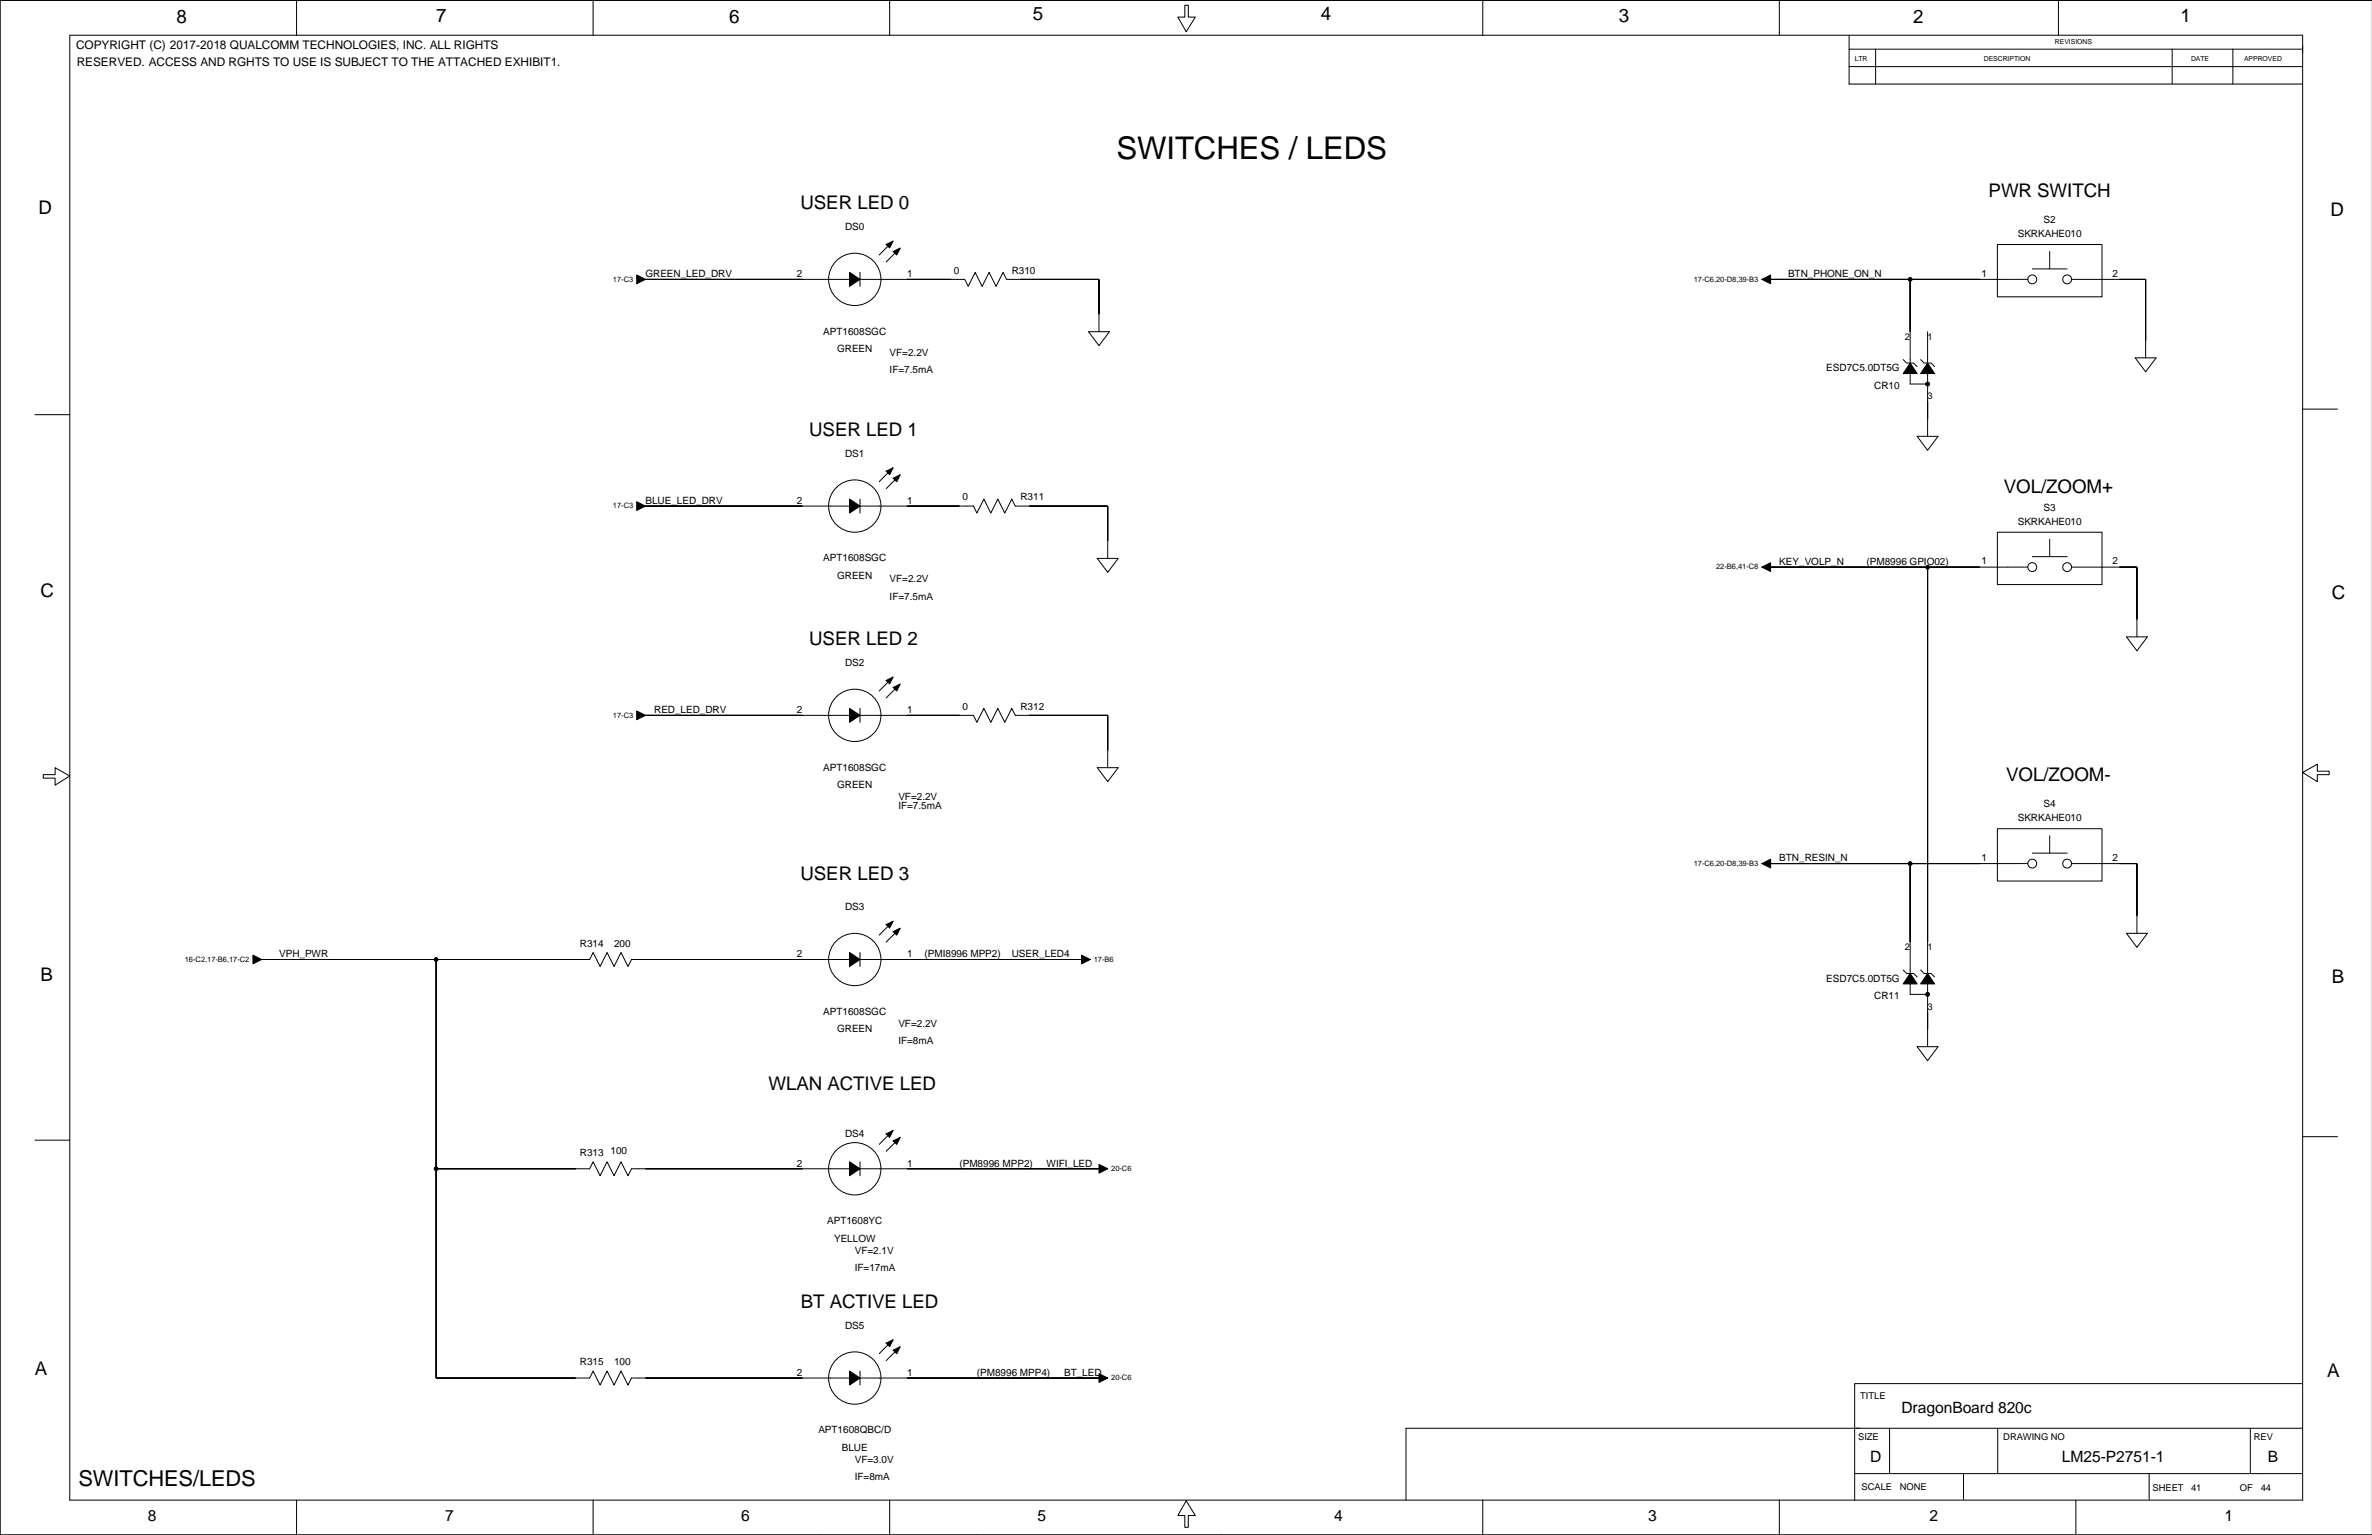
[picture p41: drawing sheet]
<svg xmlns="http://www.w3.org/2000/svg" width="863mm" height="559mm" viewBox="0 0 863 559" stroke-linecap="round" stroke-linejoin="round" font-family="sans-serif">
<defs><g id="words">
<text font-size="11.4" x="406.3" y="57.9">SWITCHES / LEDS</text>
<text font-size="8" x="28.6" y="541.1">SWITCHES/LEDS</text>
<g font-size="6.8">
<text x="64.2" y="8.2">8</text>
<text x="158.7" y="8">7</text>
<text x="265.4" y="8.2">6</text>
<text x="375.8" y="7.5">5</text>
<text x="480.7" y="7.5">4</text>
<text x="589.1" y="8">3</text>
<text x="696.3" y="8.2">2</text>
<text x="793.6" y="8">1</text>
<text x="723.7" y="71.6">PWR SWITCH</text>
<text x="14" y="77.8">D</text>
<text x="291.3" y="76.1">USER LED 0</text>
<text x="848.2" y="78.6">D</text>
<text x="294.5" y="158.6">USER LED 1</text>
<text x="729.3" y="179.5">VOL/ZOOM+</text>
<text x="14.7" y="217.5">C</text>
<text x="848.7" y="218.2">C</text>
<text x="294.5" y="234.8">USER LED 2</text>
<text x="730.1" y="284.3">VOL/ZOOM-</text>
<text x="291.3" y="320.5">USER LED 3</text>
<text x="14.7" y="357.1">B</text>
<text x="848.7" y="357.9">B</text>
<text x="279.7" y="396.7">WLAN ACTIVE LED</text>
<text x="291.5" y="476">BT ACTIVE LED</text>
<text x="12.7" y="500.6">A</text>
<text x="846.9" y="501.4">A</text>
</g>
<g font-size="5.7">
<text x="692" y="514.3">DragonBoard 820c</text>
<text x="680.6" y="532.1">D</text>
<text x="750.4" y="532.1">LM25-P2751-1</text>
<text x="825.3" y="532.1">B</text>
<text x="53.8" y="553.7">8</text>
<text x="162" y="553.7">7</text>
<text x="269.7" y="553.7">6</text>
<text x="377.6" y="553.7">5</text>
<text x="485.5" y="553.7">4</text>
<text x="599.8" y="553.7">3</text>
<text x="702.1" y="553.7">2</text>
<text x="809.6" y="553.7">1</text>
</g>
<g font-size="4.3">
<text x="27.7" y="18">COPYRIGHT (C) 2017-2018 QUALCOMM TECHNOLOGIES, INC. ALL RIGHTS</text>
<text x="27.9" y="24.1">RESERVED. ACCESS AND RGHTS TO USE IS SUBJECT TO THE ATTACHED EXHIBIT1.</text>
</g>
<g font-size="3.6">
<text x="307.6" y="83.7">DS0</text>
<text x="743.7" y="81.2">S2</text>
<text x="734.3" y="86.3">SKRKAHE010</text>
<text x="234.9" y="100.9">GREEN_LED_DRV</text>
<text x="290" y="100.9">2</text>
<text x="330.1" y="100.9">1</text>
<text x="347.2" y="99.6">0</text>
<text x="368.2" y="99.6">R310</text>
<text x="650.7" y="100.9">BTN_PHONE_ON_N</text>
<text x="721.1" y="100.7">1</text>
<text x="768.8" y="100.7">2</text>
<text x="299.6" y="121.8">APT1608SGC</text>
<text x="304.7" y="128.2">GREEN</text>
<text x="323.8" y="129.4">VF=2.2V</text>
<text x="323.8" y="135.8">IF=7.5mA</text>
<text x="664.7" y="135.2">ESD7C5.0DT5G</text>
<text x="682.1" y="141.6">CR10</text>
<text x="307.6" y="166.3">DS1</text>
<text x="234.9" y="183.4">BLUE_LED_DRV</text>
<text x="290" y="183.4">2</text>
<text x="330.1" y="183.4">1</text>
<text x="350.3" y="182.1">0</text>
<text x="371.4" y="182.1">R311</text>
<text x="743.7" y="186">S3</text>
<text x="734.3" y="191">SKRKAHE010</text>
<text x="299.6" y="204.4">APT1608SGC</text>
<text x="647.6" y="205.6">KEY_VOLP_N</text>
<text x="679.3" y="205.6">(PM8996 GPIO02)</text>
<text x="721.1" y="205.5">1</text>
<text x="768.8" y="205.5">2</text>
<text x="304.7" y="210.7">GREEN</text>
<text x="323.8" y="212">VF=2.2V</text>
<text x="323.8" y="218.3">IF=7.5mA</text>
<text x="307.6" y="242.5">DS2</text>
<text x="238.1" y="259.6">RED_LED_DRV</text>
<text x="290" y="259.6">2</text>
<text x="330.1" y="259.6">1</text>
<text x="350.3" y="258.3">0</text>
<text x="371.4" y="258.3">R312</text>
<text x="299.6" y="280.5">APT1608SGC</text>
<text x="304.7" y="286.9">GREEN</text>
<text x="327" y="291.3">VF=2.2V</text>
<text x="743.7" y="293.9">S4</text>
<text x="327" y="294.5">IF=7.5mA</text>
<text x="734.3" y="299">SKRKAHE010</text>
<text x="647.6" y="313.6">BTN_RESIN_N</text>
<text x="721.1" y="313.4">1</text>
<text x="768.8" y="313.4">2</text>
<text x="307.6" y="331.3">DS3</text>
<text x="211" y="344.6">R314</text>
<text x="223.5" y="344.6">200</text>
<text x="101.6" y="348.5">VPH_PWR</text>
<text x="290" y="348.5">2</text>
<text x="330.1" y="348.5">1</text>
<text x="336.5" y="348.5">(PMI8996 MPP2)</text>
<text x="368.2" y="348.5">USER_LED4</text>
<text x="664.7" y="357.4">ESD7C5.0DT5G</text>
<text x="682.1" y="363.8">CR11</text>
<text x="299.6" y="369.4">APT1608SGC</text>
<text x="304.7" y="375.8">GREEN</text>
<text x="327" y="373.9">VF=2.2V</text>
<text x="327" y="380.2">IF=8mA</text>
<text x="307.6" y="413.9">DS4</text>
<text x="211" y="420.8">R313</text>
<text x="222.2" y="420.2">100</text>
<text x="290" y="424.7">2</text>
<text x="330.1" y="424.7">1</text>
<text x="349.2" y="424.7">(PM8996 MPP2)</text>
<text x="380.9" y="424.7">WIFI_LED</text>
<text x="301" y="445.6">APT1608YC</text>
<text x="303.6" y="452">YELLOW</text>
<text x="311.1" y="456.4">VF=2.1V</text>
<text x="311.1" y="462.7">IF=17mA</text>
<text x="307.6" y="483.7">DS5</text>
<text x="211" y="497">R315</text>
<text x="223.5" y="497">100</text>
<text x="290" y="500.8">2</text>
<text x="330.1" y="500.8">1</text>
<text x="355.5" y="500.8">(PM8996 MPP4)</text>
<text x="387.3" y="500.8">BT_LED</text>
<text x="297.8" y="521.8">APT1608QBC/D</text>
<text x="306.4" y="528.1">BLUE</text>
<text x="311.1" y="532.6">VF=3.0V</text>
<text x="311.1" y="538.9">IF=8mA</text>
</g>
<g font-size="3.4">
<text x="693.3" y="123.8">2</text>
<text x="701.5" y="123.8">1</text>
<text x="701.5" y="145.4">3</text>
<text x="693.3" y="346">2</text>
<text x="701.5" y="346">1</text>
<text x="701.5" y="367.6">3</text>
<text x="677" y="509.3">TITLE</text>
<text x="676.2" y="524.3">SIZE</text>
<text x="729.1" y="524.3">DRAWING NO</text>
<text x="820.2" y="524.3">REV</text>
<text x="677.5" y="542.6">SCALE</text>
<text x="691.4" y="542.6">NONE</text>
<text x="783.4" y="542.8">SHEET</text>
<text x="797.4" y="542.8">41</text>
<text x="815.2" y="542.8">OF</text>
<text x="822.8" y="542.8">44</text>
</g>
<g font-size="2.7">
<text x="223.1" y="102.5">17-C3</text>
<text x="616.4" y="102.5">17-C6,20-D8,39-B3</text>
<text x="223.1" y="185">17-C3</text>
<text x="624.6" y="207.3">22-B6,41-C8</text>
<text x="223.1" y="261.2">17-C3</text>
<text x="616.4" y="315.2">17-C6,20-D8,39-B3</text>
<text x="67.3" y="350.1">16-C2,17-B6,17-C2</text>
<text x="398.1" y="350.1">17-B6</text>
<text x="404.4" y="426.3">20-C6</text>
<text x="404.4" y="502.5">20-C6</text>
</g>
<g font-size="2.5">
<text x="747.9" y="16.1">REVISIONS</text>
<text x="675" y="22.2">LTR</text>
<text x="722" y="22.2">DESCRIPTION</text>
<text x="797.4" y="22.2">DATE</text>
<text x="816.7" y="22.2">APPROVED</text>
</g>
</g></defs>
<g fill="none" stroke="#000" stroke-width=".36">
<path d="M0 .1h863.3h-863.3v558.7zM25.4 12.8h812.6v533.3h-812.6zM107.9 .1v12.7M215.9 .1v12.7M323.8 .1v12.7M431.2 1.9h1.3v4.3h2.5l-3.3 5.4-3-5.4h2.5zM539.6 .1v12.7M647.6 .1v12.7M672.9 12.8v17.8h165.1M672.9 17.9h165.1M682.6 17.9v12.7M749.1 .1v12.7"/>
<path d="M790.5 17.9v12.7M812.6 17.9v12.7M672.9 24.3h165.1M313 99.2v5M323.8 89l-3.8 3.8M326.3 91.5l-3.8 3.9M726.9 89h38.1v19.1h-38.1zM739.6 97.9h12.7M746 91.5v6.4M234.9 101.7h74.9M234.9 101.7h.1M312.3 101.7h38.8l1.2 2.5 2.6-5 2.5 5 2.6-5 2.5 5 2.5-5 1.3 2.5h33.7v19"/>
<path d="M644.4 101.7h.1M695.2 101.7v30.5M738 101.7h-93.6M753.9 101.7h27v28.6M396.1 120.7h7.7l-3.8 5.1zM692.6 130.9l1.3 1.3h2.5l1.3 1.2M695.2 136v3.8h6.3M699 130.9l1.2 1.3h2.6l1.3 1.2M701.5 120.7v11.5M701.5 136v22.8M777.1 130.3h7.6l-3.8 5.1zM12.7 151h12.7"/>
<path d="M697.7 158.8h7.6l-3.8 5.1zM838 148.9h12.7M323.8 171.5l-3.8 3.9M326.3 174.1l-3.8 3.8M234.9 184.2h74.9M234.9 184.2h.1M312.3 184.2h41.9l1.3 2.6 2.6-5.1 2.5 5.1 2.5-5.1 2.6 5.1 2.5-5.1 1.3 2.5h33.6v19.1M313 181.7v5.1M726.9 193.8h38.1v19h-38.1zM746 196.3v6.3M399.3 203.3h7.6l-3.8 5.1zM644.4 206.5h.1"/>
<path d="M701.5 206.5v147.9M738 206.4l-93.6 .1M739.6 202.6h12.7M753.9 206.5h23.8v25.3M773.9 231.8h7.6l-3.8 5.1zM313 257.9v5.1M323.8 247.7l-3.8 3.8M326.3 250.3l-3.8 3.8M234.9 260.4h74.9M234.9 260.4h.1M312.3 260.4h41.9l1.3 2.6 2.6-5.1 2.5 5.1 2.5-5.1 2.6 5.1 2.5-5.1 1.3 2.5h33.6v19.1M399.3 279.5h7.6l-3.8 5z"/>
<path d="M15.7 282h4.4v-2.5l5.3 3-5.3 3.3v-2.5h-4.4zM838 281.2l5.3-3v2.5h4.4v1.3h-4.4v2.5zM644.4 314.4h.1M695.2 314.4v40M726.9 301.7h38.1v19h-38.1zM738 314.4h-93.6M739.6 310.6h12.7M746 304.2v6.4M753.9 314.4h23.8v25.4M323.8 336.6l-3.8 3.8M326.3 339.1l-3.8 3.8M773.9 339.8h7.6l-3.8 5.1z"/>
<path d="M95.2 349.3h.1M95.2 349.3h119.4l1.3-2.5 2.5 5 2.5-5 2.6 5 2.5-5 2.5 5 1.3-2.5h80M158.7 349.3v152.4h55.9l1.3-2.6 2.5 5.1 2.5-5.1 2.6 5.1 2.5-5.1 2.5 5.1 1.3-2.5h80M312.3 349.3h81.3M313 346.8v5M393.6 349.3h.1M692.6 353.1l1.3 1.3h2.5l1.3 1.2M695.2 358.2v3.8h6.3M699 353.1l1.2 1.3h2.6l1.3 1.2M701.5 358.2v22.8M697.7 381h7.6l-3.8 5.1zM12.7 415.1h12.7"/>
<path d="M323.8 412.8l-3.8 3.8M326.3 415.3l-3.8 3.8M838 413.8h12.7M158.7 425.5h55.9l1.3-2.6 2.5 5.1 2.5-5.1 2.6 5.1 2.5-5.1 2.5 5.1 1.3-2.5h80M312.3 425.5h87.7M313 422.9v5.1M400 425.5h.1M313 499.1v5.1M323.8 489l-3.8 3.8M326.3 491.5l-3.8 3.8M312.3 501.7h87.7M400 501.7h.1"/>
<path d="M687.7 519.9v16.6M727 519.9v16.6M819 519.9v16.6M838 503.7h-163v42.4M838 519.9h-326.3v26.2M675 536.5h163M714.6 536.5v9.3M782.1 536.5v9.3M0 558.8h863.3M107.9 546.1v12.2M215.9 546.1v12.2M298.4 558.8h.1"/>
<path d="M323.8 546.1v12.2M355.5 558.8h.1M431.7 546.4l3.3 5.3h-2.5v4.3h-1.3v-4.3h-2.5zM444.4 558.8h.1M539.6 546.1v12.2M539.6 558.8h.1M647.6 546.1v12.2M755.5 546.1v12.2"/>
<circle cx="311.1" cy="101.7" r="9.5"/>
<circle cx="695.2" cy="101.7" r=".64"/>
<circle cx="739.6" cy="101.7" r="1.62"/>
<circle cx="752.3" cy="101.7" r="1.62"/>
<circle cx="701.5" cy="139.8" r=".65"/>
<circle cx="311.1" cy="184.2" r="9.5"/>
<circle cx="701.5" cy="206.5" r=".63"/>
<circle cx="739.6" cy="206.5" r="1.62"/>
<circle cx="752.3" cy="206.5" r="1.62"/>
<circle cx="311.1" cy="260.4" r="9.5"/>
<circle cx="695.2" cy="314.4" r=".64"/>
<circle cx="739.6" cy="314.4" r="1.62"/>
<circle cx="752.3" cy="314.4" r="1.62"/>
<circle cx="158.7" cy="349.3" r=".63"/>
<circle cx="311.1" cy="349.3" r="9.5"/>
<circle cx="701.5" cy="362" r=".65"/>
<circle cx="158.7" cy="425.5" r=".63"/>
<circle cx="311.1" cy="425.5" r="9.5"/>
<circle cx="311.1" cy="501.7" r="9.5"/>
</g>
<g fill="#000" stroke="#000" stroke-width=".36">
<path d="M322.5 89l2.5-1.3-1.2 2.6z" fill-rule="evenodd"/>
<path d="M325 91.5l2.6-1.2-1.3 2.5z" fill-rule="evenodd"/>
<path d="M231.7 100.1l3.2 1.6-3.2 1.6z" fill-rule="evenodd"/>
<path d="M234.9 101.7h57.1z" fill-rule="evenodd"/>
<path d="M309.2 99.2l3.8 2.5-3.8 2.5z" fill-rule="evenodd"/>
<path d="M330.1 101.7h15.9z" fill-rule="evenodd"/>
<path d="M371.4 101.7h28.6z" fill-rule="evenodd"/>
<path d="M400 101.7v12.7z" fill-rule="evenodd"/>
<path d="M641.2 101.7l3.2-1.6v3.2z" fill-rule="evenodd"/>
<path d="M695.2 101.7v19z" fill-rule="evenodd"/>
<path d="M644.4 101.7h50.8z" fill-rule="evenodd"/>
<path d="M695.2 101.7h25.4z" fill-rule="evenodd"/>
<path d="M780.9 101.7v22.2z" fill-rule="evenodd"/>
<path d="M771.3 101.7h9.6z" fill-rule="evenodd"/>
<path d="M695.2 132.2l2.5 3.8h-5.1z" fill-rule="evenodd"/>
<path d="M701.5 132.2l2.6 3.8h-5.1z" fill-rule="evenodd"/>
<path d="M701.5 146.1v6.4z" fill-rule="evenodd"/>
<path d="M322.5 171.5l2.5-1.2-1.2 2.5z" fill-rule="evenodd"/>
<path d="M325 174.1l2.6-1.3-1.3 2.6z" fill-rule="evenodd"/>
<path d="M231.7 182.6l3.2 1.6-3.2 1.6z" fill-rule="evenodd"/>
<path d="M234.9 184.2h57.1z" fill-rule="evenodd"/>
<path d="M309.2 181.7l3.8 2.5-3.8 2.6z" fill-rule="evenodd"/>
<path d="M330.1 184.2h19.1z" fill-rule="evenodd"/>
<path d="M374.6 184.2h28.5z" fill-rule="evenodd"/>
<path d="M403.1 184.2v12.7z" fill-rule="evenodd"/>
<path d="M641.2 206.5l3.2-1.6v3.1z" fill-rule="evenodd"/>
<path d="M701.5 206.5v136.4z" fill-rule="evenodd"/>
<path d="M644.4 206.5h57.1z" fill-rule="evenodd"/>
<path d="M701.5 206.5h19.1z" fill-rule="evenodd"/>
<path d="M771.3 206.5h6.4z" fill-rule="evenodd"/>
<path d="M777.7 206.5v19z" fill-rule="evenodd"/>
<path d="M322.5 247.7l2.5-1.2-1.2 2.5z" fill-rule="evenodd"/>
<path d="M325 250.3l2.6-1.3-1.3 2.5z" fill-rule="evenodd"/>
<path d="M231.7 258.8l3.2 1.6-3.2 1.6z" fill-rule="evenodd"/>
<path d="M234.9 260.4h57.1z" fill-rule="evenodd"/>
<path d="M309.2 257.9l3.8 2.5-3.8 2.6z" fill-rule="evenodd"/>
<path d="M330.1 260.4h19.1z" fill-rule="evenodd"/>
<path d="M403.1 260.4v12.7z" fill-rule="evenodd"/>
<path d="M374.6 260.4h28.5z" fill-rule="evenodd"/>
<path d="M641.2 314.4l3.2-1.6v3.2z" fill-rule="evenodd"/>
<path d="M695.2 314.4v28.5z" fill-rule="evenodd"/>
<path d="M644.4 314.4h50.8z" fill-rule="evenodd"/>
<path d="M695.2 314.4h25.4z" fill-rule="evenodd"/>
<path d="M771.3 314.4h6.4z" fill-rule="evenodd"/>
<path d="M777.7 314.4v19z" fill-rule="evenodd"/>
<path d="M322.5 336.6l2.5-1.3-1.2 2.6z" fill-rule="evenodd"/>
<path d="M325 339.1l2.6-1.2-1.3 2.5z" fill-rule="evenodd"/>
<path d="M92.1 347.7l3.1 1.6-3.1 1.6z" fill-rule="evenodd"/>
<path d="M95.2 349.3h63.5z" fill-rule="evenodd"/>
<path d="M158.7 349.3v76.2z" fill-rule="evenodd"/>
<path d="M158.7 349.3h50.8z" fill-rule="evenodd"/>
<path d="M234.9 349.3h57.1z" fill-rule="evenodd"/>
<path d="M309.2 346.8l3.8 2.5-3.8 2.5z" fill-rule="evenodd"/>
<path d="M330.1 349.3h63.5z" fill-rule="evenodd"/>
<path d="M393.6 347.7l3.2 1.6-3.2 1.6z" fill-rule="evenodd"/>
<path d="M695.2 354.4l2.5 3.8h-5.1z" fill-rule="evenodd"/>
<path d="M701.5 354.4l2.6 3.8h-5.1z" fill-rule="evenodd"/>
<path d="M701.5 368.3v6.4z" fill-rule="evenodd"/>
<path d="M322.5 412.8l2.5-1.3-1.2 2.6z" fill-rule="evenodd"/>
<path d="M325 415.3l2.6-1.2-1.3 2.5z" fill-rule="evenodd"/>
<path d="M158.7 425.5v76.2z" fill-rule="evenodd"/>
<path d="M158.7 425.5h50.8z" fill-rule="evenodd"/>
<path d="M234.9 425.5h57.1z" fill-rule="evenodd"/>
<path d="M309.2 422.9l3.8 2.6-3.8 2.5z" fill-rule="evenodd"/>
<path d="M330.1 425.5h69.9z" fill-rule="evenodd"/>
<path d="M400 423.9l3.1 1.6-3.1 1.6z" fill-rule="evenodd"/>
<path d="M322.5 488.9l2.5-1.2-1.2 2.5z" fill-rule="evenodd"/>
<path d="M325 491.5l2.6-1.2-1.3 2.5z" fill-rule="evenodd"/>
<path d="M158.7 501.7h50.8z" fill-rule="evenodd"/>
<path d="M234.9 501.7h57.1z" fill-rule="evenodd"/>
<path d="M309.2 499.1l3.8 2.6-3.8 2.5z" fill-rule="evenodd"/>
<path d="M330.1 501.7h69.9z" fill-rule="evenodd"/>
<path d="M400 500.1l3.1 1.6-3.1 1.5z" fill-rule="evenodd"/>
<circle cx="695.2" cy="101.7" r=".64"/>
<circle cx="701.5" cy="139.8" r=".65"/>
<circle cx="701.5" cy="206.5" r=".63"/>
<circle cx="695.2" cy="314.4" r=".64"/>
<circle cx="158.7" cy="349.3" r=".63"/>
<circle cx="701.5" cy="362" r=".65"/>
<circle cx="158.7" cy="425.5" r=".63"/>
</g>
<use href="#words"/>
</svg>
